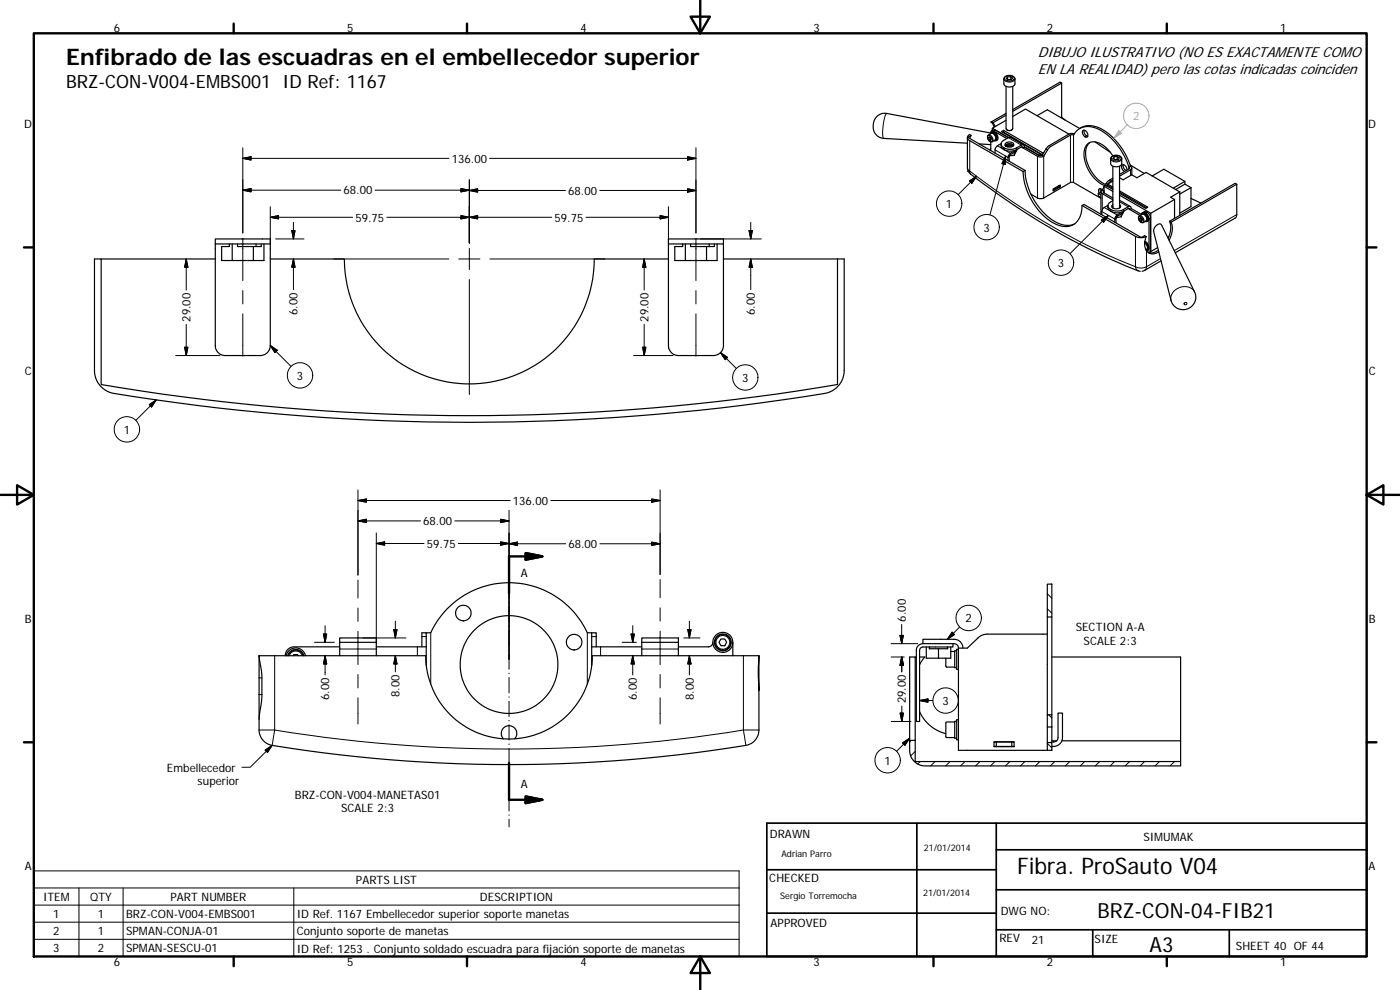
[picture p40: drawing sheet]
<svg xmlns="http://www.w3.org/2000/svg" width="420mm" height="297mm" viewBox="0 0 420 297" stroke-linecap="round" stroke-linejoin="round" font-family="sans-serif">
<defs><g id="words">
<g font-size="6.9">
<text x="19.8" y="19.4">Enfibrado de las escuadras en el embellecedor superior</text>
<text x="305.3" y="262.2">Fibra. ProSauto V04</text>
</g>
<g font-size="6.3">
<text x="329.4" y="275.4">BRZ-CON-04-FIB21</text>
<text x="345" y="285.6">A3</text>
</g>
<text font-size="5.5" x="19.8" y="26.4">BRZ-CON-V004-EMBS001 ID Ref: 1167</text>
<g font-size="4.4">
<text x="311.5" y="17.3">DIBUJO ILUSTRATIVO (NO ES EXACTAMENTE COMO</text>
<text x="311.5" y="22.2">EN LA REALIDAD) pero las cotas indicadas coinciden</text>
</g>
<g font-size="3.5">
<text x="34.2" y="9.6">6</text>
<text x="104.2" y="9.6">5</text>
<text x="174.2" y="9.6">4</text>
<text x="244.2" y="9.6">3</text>
<text x="314.2" y="9.6">2</text>
<text x="384.2" y="9.6">1</text>
<text x="7.3" y="38.4">D</text>
<text x="410.6" y="38.4">D</text>
<text x="135.6" y="48.8">136.00</text>
<text x="103.1" y="58.4">68.00</text>
<text x="170.5" y="58.4">68.00</text>
<text x="283.9" y="62.4">1</text>
<text x="106.6" y="66.5">59.75</text>
<text x="166.4" y="66.5">59.75</text>
<text x="295.1" y="69.5">3</text>
<text x="317.4" y="80.1">3</text>
<text x="89.3" y="94.5" transform="rotate(-90 89.3 94.5)">6.00</text>
<text x="226.6" y="94.5" transform="rotate(-90 226.6 94.5)">6.00</text>
<text x="57.2" y="96.5" transform="rotate(-90 57.2 96.5)">29.00</text>
<text x="194.6" y="96.5" transform="rotate(-90 194.6 96.5)">29.00</text>
<text x="7.4" y="112.6">C</text>
<text x="89.1" y="113.9">3</text>
<text x="410.8" y="112.6">C</text>
<text x="222.7" y="114.6">3</text>
<text x="37.1" y="130.1">1</text>
<text x="153.9" y="151.4">136.00</text>
<text x="127" y="157.5">68.00</text>
<text x="128.1" y="164.3">59.75</text>
<text x="170.6" y="164.4">68.00</text>
<text x="156.3" y="173">A</text>
<text x="7.4" y="186.9">B</text>
<text x="271.9" y="186.5" transform="rotate(-90 271.9 186.5)">6.00</text>
<text x="289.8" y="186.7">2</text>
<text x="322.8" y="189.4">SECTION A-A</text>
<text x="410.8" y="186.9">B</text>
<text x="325.2" y="193.5">SCALE 2:3</text>
<text x="119.9" y="209.1" transform="rotate(-90 119.9 209.1)">8.00</text>
<text x="98.8" y="210.1" transform="rotate(-90 98.8 210.1)">6.00</text>
<text x="191.2" y="210.1" transform="rotate(-90 191.2 210.1)">6.00</text>
<text x="208.2" y="210.1" transform="rotate(-90 208.2 210.1)">8.00</text>
<text x="271.9" y="211" transform="rotate(-90 271.9 211)">29.00</text>
<text x="282.8" y="211.5">3</text>
<text x="50.1" y="231.5">Embellecedor</text>
<text x="265.4" y="229.4">1</text>
<text x="59.3" y="235.7">superior</text>
<text x="88.5" y="239.6">BRZ-CON-V004-MANETAS01</text>
<text x="156.3" y="236.5">A</text>
<text x="102.4" y="243.8">SCALE 2:3</text>
<text x="231.1" y="251.4">DRAWN</text>
<text x="343.2" y="252.3">SIMUMAK</text>
<text x="7.4" y="261.1">A</text>
<text x="410.8" y="261.1">A</text>
<text x="106.8" y="265.2">PARTS LIST</text>
<text x="230.9" y="264.6">CHECKED</text>
<text x="12.9" y="270.3">ITEM</text>
<text x="16" y="275.4">1</text>
<text x="27.1" y="270.3">QTY</text>
<text x="29.4" y="275.4">1</text>
<text x="37.9" y="275.4">BRZ-CON-V004-EMBS001</text>
<text x="51.2" y="270.3">PART NUMBER</text>
<text x="89.1" y="275.4">ID Ref. 1167 Embellecedor superior soporte manetas</text>
<text x="144" y="270.3">DESCRIPTION</text>
<text x="300.3" y="274.5">DWG NO:</text>
<text x="16" y="280.6">2</text>
<text x="29.4" y="280.5">1</text>
<text x="37.9" y="280.6">SPMAN-CONJA-01</text>
<text x="89.1" y="280.6">Conjunto soporte de manetas</text>
<text x="231.3" y="278.2">APPROVED</text>
<text x="16" y="285.7">3</text>
<text x="29.4" y="285.7">2</text>
<text x="37.9" y="285.7">SPMAN-SESCU-01</text>
<text x="89.1" y="285.8">ID Ref: 1253 . Conjunto soldado escuadra para fijación soporte de manetas</text>
<text x="299.9" y="282.6">REV</text>
<text x="309.7" y="283.3">21</text>
<text x="328.5" y="283">SIZE</text>
<text x="370.9" y="285.1">SHEET 40 OF 44</text>
<text x="34.2" y="289.9">6</text>
<text x="104.2" y="289.9">5</text>
<text x="174.2" y="289.9">4</text>
<text x="244.2" y="289.9">3</text>
<text x="314.2" y="289.9">2</text>
<text x="384.2" y="289.9">1</text>
</g>
<text font-size="3.5" fill="#f0f" x="340.1" y="36.1">2</text>
<g font-size="2.7">
<text x="234.5" y="257.1">Adrian Parro</text>
<text x="277.3" y="255.2">21/01/2014</text>
<text x="234.2" y="269.7">Sergio Torremocha</text>
<text x="277" y="268.7">21/01/2014</text>
</g>
</g></defs>
<g fill="none" stroke="#000" stroke-width=".36">
<path d="M297.3 39.9l-31.2-5.9a3.8 3.8 0 0 0-4 3.3 3.8 3.8 0 0 0 3.1 4.2l25.1 1.5M297.3 39.8l.3-.5 .5-.1 4.1 2.4M297.4 39.9a1.38 1.38 0 0 1 1.5 .6 1.38 1.38 0 0 1 0 1.5l-.2 .1M297.4 36.6l.5 .3M297.4 36.6l.6 .7 .3 .9M297.5 39.6a1.6 1.6 0 0 1 2 1.8l-.2 .6-.3 .2M297.6 39.3l1-.3 4 2.3-1.4 .8a1.23 1.23 0 0 0-.7 1.4 1.23 1.23 0 0 0 1.1 1 4.2 4.2 0 0 0 3.5-.1l1.4-.9a.57 .57 0 0 1 .7 0 .57 .57 0 0 1 .3 .6M297.8 38.5v.6M297.9 36.9l.8 1.1M301.2 39.7l11.7 6.7M301.2 39.1l11.8 6.8M301.2 39.1v.6"/>
<path d="M301.2 39.1l-.7 .4 11.8 6.8v.4M301.2 39.7l-.2 .1M301.5 23.1a1.97 1.97 0 0 1 3.1 .6v1.4a1.9 1.9 0 0 1-3.3 0v-1.6zM301.9 36.1l-4.1 2.4 4.8 2.8 .6-.1 4 2.3M301.9 25.9v12.7a1.16 1.16 0 0 0 2 0v-12.7M301.9 34.6l-4 2.3M301.9 34l-4.5 2.6M302.2 39a1.16 1.16 0 0 0 1.4 0M302.4 23.1v.8l.9-.1M302.4 23.1l.9-.1 .6 .5-.4 .5h-1l-.5-.5zM303.3 23.8l.2 .2M303.3 23v.8"/>
<path d="M303.9 34.9l3.9-2.2 13 7.6M311.2 34.7l3.1-1.8 9.7 5.7a6.6 6.6 0 0 1 7.7 .8 20.7 20.7 0 0 1 7.6 10.5M318.6 24.9l-14.7 8.5M318.6 24.9l-.5-.2-14.2 8.2M318.6 24.9v10.3l1.1 .9M318.6 35.2l-.2 .1M325 39.1a1.28 1.28 0 0 1 1.3 .7 1.28 1.28 0 0 1-.1 1.3 1.42 1.42 0 0 1-1.2-2zM325.4 39.1a1.56 1.56 0 0 0 1 1.8M290.3 41.3v9.1l.3 1a53.4 53.4 0 0 0 8.5 6.6 191.5 191.5 0 0 0 43.1 23.4M290.6 51.4l-.2 .1M291 41.5l.5-.9-.5-.3a.98 .98 0 0 0-.7 1 .98 .98 0 0 0 .7 .9l16.1 9.3M291.5 40.6l-1.1 .6 17.2 9.9"/>
<path d="M293.8 43.2l3.5 .2M296.9 41l.4 .3 .2 .5-.2 .3-.4-.2-.2-.6zM297 41.1l-.3 .2M297.2 40.2a.8 .8 0 0 1 .8-.7 .8 .8 0 0 1 .8 .6 1.34 1.34 0 0 1 0 2.2l-.4-.1a.97 .97 0 0 0 .6-.8 .97 .97 0 0 0-.5-1 .74 .74 0 0 0-.5-.5 .74 .74 0 0 0-.8 .3M297.3 41.3l.1 .3M297.3 42.6v2.6M297.3 44.6l-.2 .4M297.4 41.6h.1M297.4 41.6l-.5 .3M300.4 43.1l-1.1 .6-.5 .7-.2 1.5M300.4 43.2a2.35 2.35 0 0 0 3 2.2l1.4-.3 1.9-1.1 .3 .4M301.7 43.6a1.87 1.87 0 0 1 2.5 0"/>
<path d="M301.7 43a1.64 1.64 0 0 1 2.6 .4 1.53 1.53 0 0 1-2.7-.1zM301.9 43.9a2.01 2.01 0 0 1 2.1 0M302.3 44l.5-.1 .8 .1M304.4 46.6l-1.5 .2M304.4 45.7v.9M304.8 45.1l-1.9 1.1-.4 1v1M305 45.3l-.6 1.3M305.3 44.8l-.6 .7-1.7 1.1-.1 1.8M307 44.4l4.4 2.5a2.02 2.02 0 0 0 1.8 0M307.1 51.5a18.9 18.9 0 0 0 10.3 16 5 5 0 0 0 7.2-4.5l.1-1.3M307.5 44.1l4.3 2.5 .5-.3M307.5 44.1l4.3 2.5"/>
<path d="M307.5 44.1l-.5 .3M307.6 51.1l-.5 .4M307.6 51.1a19.1 19.1 0 0 0 10 15.9 5.9 5.9 0 0 0 4.8 .2M309.4 58.3l2 1.1 1.4 .2 8.9-4.9 8.7 4.8M311.8 46.6h1M311.8 46.6h.1M312.8 46.6l-.1 .1M312.8 46.6l.4 .3M313 45.9v.3M313.2 46.9l1.3-2.2 .8-.8 6-3.4h.8a5.5 5.5 0 0 1 7.8-1.6 20.5 20.5 0 0 1 9.1 11.6l-3 1.8M313.3 45.7l-.3 .2M317.7 55.8v.2l-1.6 1"/>
<path d="M317.7 55.8l.5 .3v-.6l-2.1 1.2v.6l2.1-1.2M322.4 40.2l-.7-.2-.9 .3-6.1 3.5-1.9 2.8M326 40.7l.1 .1M327.1 42.8a5.8 5.8 0 0 0-.5 6.7 10.7 10.7 0 0 0 5.2 5.9M328.6 42.6l4.6 3.1M329.6 58.1l.8 .4M329.6 58.1v.7l.8 .4M330.2 56.6l.2 1.1M330.4 57.6v6.7M330.4 57.6l-.8 .5M330.8 57a.56 .56 0 0 0-.4 .6 .56 .56 0 0 0 .4 .5l3.2 1.8M330.8 57l.5 .3"/>
<path d="M330.8 57a.65 .65 0 0 0-.9-.3 .65 .65 0 0 0-.1 1l.1 .2M331.3 57.3l-.1 .5 2.8 1.6M331.3 56.1l-.5 .9M331.3 57.2v.1M331.3 55.9l.5-.3 2.2 1.2M331.3 55.9l2.7 1.5M331.3 55.9v1.9M332.5 55.3l-.3 .5 .3-.2 1.5 .9M332.5 55.2v.4M332.5 55.2l1.5 .9M333.6 47a1.89 1.89 0 0 1 3 .6v1.5a1.94 1.94 0 0 1-3.3 0v-1.6zM334 46.8a7.6 7.6 0 0 0-6.1-4.3 3.4 3.4 0 0 0-2.6 4.1 11.1 11.1 0 0 0 6.3 9.1"/>
<path d="M334 53.5l-1.5 .9-1 1.4M334 54l-1.5 1.2M334 49.9v12.5M334 54.4l-1.5 .8M334.4 47l.9-.1 .6 .4-.3 .6-.9 .1-.7-.4zM334.4 47v.8M335.3 47.8l.2 .1M335.3 47.8l-.8 .1M335.3 46.9v.9M336 49.9v12.5M336 58.6l9.4 5.4M336 57.3l8.5 4.9-.7 .3-7.8-4.5"/>
<path d="M336 57.7l8.1 4.7M337.1 49.4a1.68 1.68 0 0 0 .8 1.8M338.3 51a1.26 1.26 0 0 0-1.6-1.4 1.55 1.55 0 0 0 .8 1.9M339.2 49.5l4.2 2.5M339.3 49.9a.57 .57 0 0 1 .4 .5 .57 .57 0 0 1-.4 .5l-3.3 2M339.3 49.9l-.5 .2M339.7 52.5l-2.7 1.5-1-.7M339.7 52.5l1.5 .8 2.7-1.6 10.2 5.9M339.7 50.4v2.1M345.8 52.8l3.5-2 6.3 3.6v.8l1.8 1.1M352.5 59.9v5.6M352.5 59.9l-7.1 4.1"/>
<path d="M354.1 57.6v7M354.1 57.6l-2.8 1.6 1.2 .7M355.6 55.2l-2.8 1.7M355.6 54.4l-3.5 2.1M357.4 56.3v5.7l-3.3 1.9M357.4 56.3l-3.3 1.9M357.4 59.5l3 1.4M371.2 55.3v9.1l-.2 .8-18.3 10.6M371.2 55.3l-19.8 11.4M371.2 55.3l-.5-.3-19.7 11.4M30.4 77.7h34.2M64.6 73.2v30.5a3 3 0 0 0 3 3h10.5a3 3 0 0 0 3-3v-30.5"/>
<path d="M64.6 71.7h16.5v1.5h-16.5zM68.8 73.2l.1 .8h-2.4v4.2h9.5M69.7 73.2v5M76 74v4.2M76.8 73.2v.8M78.4 73.2v.8h-7.1v-.8M79.2 73.2v5h-3.2M81.1 77.7h22.2a37.5 37.5 0 0 0 37.5 37.5 37.5 37.5 0 0 0 37.5-37.5h22.3M200.6 71.7h16.5v1.5h-16.5zM200.6 73.2v30.5a3 3 0 0 0 3 3h10.5a3 3 0 0 0 3-3v-30.5M204.8 73.2l.1 .8h-2.4v4.2h9.5M205.7 73.2v5"/>
<path d="M212 74v4.2M212.8 73.2v.8M214.4 73.2v.8h-7.1v-.8M215.2 73.2v5h-3.2M217.1 77.7h36.3v33.4a7 7 0 0 1-5.9 6.9 658.1 658.1 0 0 1-214.5-.2 7 7 0 0 1-4.6-6.7v-33.4h2v37.7a658.6 658.6 0 0 0 220.9 0v-37.7M324.7 61.7l.6-.4 17.2 10 1-.6 .5 .3a3.8 3.8 0 0 1-3.2-.1zM332.5 61.7a2.38 2.38 0 0 0 3 2.2l1.4-.4 1.8-1 .4 .4M332.5 61.6l-1.5 1.1-.3 .6v1.1M334 61.9l-.3 .2M334 61.4a.74 .74 0 0 0-.2 .9 .74 .74 0 0 0 .9 .3 1.08 1.08 0 0 0 1.6-1l-.3-.2M334 60.2l-.7 .4a1.25 1.25 0 0 0-.8 1.4 1.25 1.25 0 0 0 1.2 1 4.2 4.2 0 0 0 3.5-.1l1.4-.9a.58 .58 0 0 1 .6 0 .58 .58 0 0 1 .3 .6M334 62.3l-.1 .1"/>
<path d="M336 61.9l.2 .2M336 60.1l3.2 1.9M336.5 65l-1.5 .3M336.5 64.2v.8M336.9 63.6l-2.1 1.3-.2 .6v1.2M337 63.8l-.5 1.2M337.3 63.3l-.3 .6-1.9 1.2-.2 1.8M339.1 62.9l3 1.7M339.5 62.6l3.1 1.7M339.5 62.6l-.4 .3M342.2 65.3l.4 .2 .2 .6-.2 .2-.4-.2-.2-.5zM342.4 65.4l-.4 .2"/>
<path d="M342.5 64.4a.8 .8 0 0 1 .8-.7 .8 .8 0 0 1 .8 .7 1.33 1.33 0 0 1 0 2.1l-.4-.1M342.6 64.4a.96 .96 0 0 1 1-.1 .96 .96 0 0 1 .5 .9 .75 .75 0 0 1-.4 1.2M342.6 65.5l.1 .3M342.7 65.8h.1M342.7 65.8l-.5 .3M342.7 64.2a1.37 1.37 0 0 1 1.5 .5 1.37 1.37 0 0 1 0 1.5l-.2 .2M342.8 63.9a1.58 1.58 0 0 1 2 1.8v.4l-.5 .3M343.2 63.7a1.64 1.64 0 0 1 2.1 1.7v10.5M343.5 72.8a1.41 1.41 0 0 1 .6 2.2h-.2a1.27 1.27 0 0 0-.4-2.2M343.6 72.6a1.69 1.69 0 0 1 .6 2.5l-.2 .1M343.6 72.4a1.66 1.66 0 0 1 .7 2.7M344 71a3.8 3.8 0 0 0 1.1 5.1l1 .1 1.7-.6"/>
<path d="M344.2 74.9h.1M344.8 65.7v10.1M345.4 64l-.1 11.5M347.1 67.6a.95 .95 0 0 1 1.5-.1l9.9 20a3.8 3.8 0 0 1-2.1 5.2 3.8 3.8 0 0 1-5-2.5l-5.2-20.7a2.26 2.26 0 0 1 .9-1.9zM347.4 74.3l-2 1.2M347.7 75.1a3.4 3.4 0 0 1-3.1 .7M348.4 78.3l-5.6 3.1M351 66.4a6.1 6.1 0 0 1-.4 5.1M351 66.4l.4 .3M351.4 66.7a6.1 6.1 0 0 1-.5 5.4M314.3 175.3h1.4v9.8h-1.4zM77.8 196.7h50a25 25 0 0 0 25 25 25 25 0 0 0 25-25h50"/>
<path d="M77.8 196.7l.8 5.8v5.9l-.8 6.2v4.4a4.7 4.7 0 0 0 3.9 4.6 435.9 435.9 0 0 0 143.1-.2 4.6 4.6 0 0 0 3-4.4v-11.8M77.8 196.7v19.1M85.8 196.7a2.99 2.99 0 0 1 3-2.3 2.99 2.99 0 0 1 2.9 2.3M86.3 196.7a2.52 2.52 0 0 1 2.5-1.8 2.52 2.52 0 0 1 2.4 1.8M86.5 196.7a2.33 2.33 0 0 1 2.3-1.6 2.33 2.33 0 0 1 2.2 1.6M88 196.7l.2-.3h1.1l.2 .3M101.9 194.1h-13.6a2.62 2.62 0 0 0-2.7 2.6M101.9 192.7v4M101.9 192.7h11M112.9 194.1h15M112.9 192.7v-1.3h-11v1.3M112.9 192.7v4"/>
<path d="M126.6 194.1v-4.2h1.3v9.7M127.9 189.9h1.4a25.9 25.9 0 0 1 23.5-15.1 25.9 25.9 0 0 1 23.5 15.1h1.3M177.6 189.9v9.7M177.6 189.9h1.3v4.2M177.6 194.1h15M192.6 192.7v4M192.6 192.7h11M203.6 192.7v-1.3h-11v1.3M203.6 192.7v4M213.9 192.7a1.37 1.37 0 0 1-1.3 1.4h-9M214.4 192.5h.2M214.4 192.3a2.53 2.53 0 0 1 4.1-1.7 2.53 2.53 0 0 1-.5 4.3 2.53 2.53 0 0 1-3.6-2.4"/>
<path d="M214.4 192.3h.2M214.4 192.3v.2M216.4 191.7h1.1l.6 1-.6 1h-1.1l-.6-1zM219.9 192.7v4M227.8 196.7v10.5l-.2-4.6zM274.7 197.1h.3M276 197.1h1.5l-1.5 2.3M277 193.1v-1.3h9.3a2.62 2.62 0 0 1 2.7 2.7M278 194.1v3.4h7.3v-3.4M278.9 194.1v.5h5.5v-.5M279 194.1v.5M281.7 194.6v2.9"/>
<path d="M283.9 197.5v2.6l2.6 .1M284.3 194.1v.5M285.3 195.5h1.2M286 193.1v1h-9l-.9 .6-.1 21.8h-1v-21.4a1.97 1.97 0 0 1 2-2h9.3a1.3 1.3 0 0 1 1.3 1.4M287.1 195.3h-.6v5h.6M287.6 194.5v30.6h26.7M287.6 194.8h-.5v6h.5M314.3 185.1v29.4M314.3 190.3h-18.4l-2.1 .8-3.5 3.4h-2.7M315.7 197.1h38.6v31.4M315.7 185.1v29.4M276 213.5a11.8 11.8 0 0 0 7.9 6.6"/>
<path d="M286.5 216.6h-2.4l-.2 .3v4.3l2.6 .1M287.1 216.4h-.6v5.1h.6M287.6 216h-.5v6h.5M314.3 218.1v4.7M314.3 214.5h1.4v3.6h-1.4zM315.7 218.1v4.7M151.1 221.7a2.33 2.33 0 0 1 0-3.3 2.33 2.33 0 0 1 3.3 0 2.33 2.33 0 0 1 0 3.3M273 222.1h1.7v6.4h79.6v1.3h-76.6a4.7 4.7 0 0 1-4.7-4.7zM274.7 222.1v-25h-1.7v25M298.3 224h6M298.3 222.6h.7M298.3 222.6h6v1.4h-6z"/>
<path d="M299 222.6v1.4M299 222.6h4.6v1.4M300.8 224h.1M303.6 222.6h.7M314.3 222.8h1.4v2.3h-1.4zM315.7 222.6a1.44 1.44 0 0 0 1.8-1.3v-7.3h1.4v7.3a2.76 2.76 0 0 1-3.2 2.7M315.7 222.3h1.4M318.7 222.3h35.6"/>
<circle cx="297.6" cy="41.2" r="1.25"/>
<circle cx="342.9" cy="65.5" r="1.26"/>
<circle cx="139.1" cy="183.9" r="2.34"/>
<circle cx="152.8" cy="199.4" r="14.7"/>
<circle cx="172.3" cy="192.7" r="2.33"/>
<circle cx="216.9" cy="192.7" r="2.34"/>
<circle cx="216.9" cy="192.7" r="3"/>
</g>
<g fill="#000">
<circle cx="302.4" cy="23.9" r=".18"/>
<circle cx="77.8" cy="196.7" r=".18"/>
<circle cx="227.8" cy="196.7" r=".18"/>
</g>
<g fill="none" stroke="#000" stroke-width=".3">
<path d="M266.1 34a10.9 10.9 0 0 0-1.2 6.5l.3 1M298.8 39.1l-.5 .2M301.3 23.7a1.9 1.9 0 0 0 3.3 0M301.7 23.1a1.62 1.62 0 0 1 2.7 .6 1.82 1.82 0 0 1-2.9-.1zM72.9 57.1l2.4-.5v1zM72.9 47.5l2.4-.5v1zM72.9 57.1h29.4M72.9 47.5h61.9M72.9 44.3v25.6M112.6 57.1h28.3M138.3 56.6l2.6 .5-2.6 .5zM140.9 57.1l2.5-.5v1.1z"/>
<path d="M140.9 57.1h28.8M140.9 53.9v19M146.9 47.5h62M180 57.1h28.9M206.3 56.6l2.6 .6-2.6 .5zM206.3 47l2.6 .5-2.6 .5zM208.9 44.3v25.6M290.9 54.3l2.2-1.4-1.4 2.1zM291 42.2v9.1l-.7-.9M291.3 52.2l-.3-.9a205.1 205.1 0 0 0 49.8 28.7l.2 .8 .6 .5M293.1 52.9l-5.6 5.5M296.5 40.7a1.06 1.06 0 0 1 1.1 .6 1.06 1.06 0 0 1-.1 1.2 1.34 1.34 0 0 1-1-1.8z"/>
<path d="M296.6 40.5a1.33 1.33 0 0 1 1.2 2M298.6 45l3.9 2.2 .4-.2M299.3 43.7l3.9 2.3v.4M301.2 44.3v.5M301.3 44.4v.5M301.8 46.8l-4.7 17.7M301.8 46.8l-.1 2.6-1-.3zM302.6 41.3l3.9 2.2M304.5 45.2v.4M305.1 44.4v.5M306.5 44.1l.5 .3M311.8 46.6l-.4 .3v12.5"/>
<path d="M313.2 46.9v12.5M313.9 44.7l.5 .3M314.9 43.7l.4 .2M321.3 40.5v14.3M322.2 40.5v14.3M331.3 57.3v.5l-.5 .3v4.9M331.9 55.1l.5 .3M332.9 54.1l.5 .3M333.3 47.6a1.9 1.9 0 0 0 3.3 0M333.7 47a1.81 1.81 0 0 1 2.8 .5 1.71 1.71 0 0 1-3 0zM338.8 50.1v.6M339.3 50.9v1.7"/>
<path d="M55.9 77.7l.5 2.5h-1zM55.9 77.7v9.3M72.9 71.5v12.7M81.1 62v11.1M81.1 65.2l2.5-.5v1zM82.7 71.7h8.5M87.6 69.2h1l-.5 2.5zM88.1 66.7v5M88.1 77.7l.5 2.5h-1zM88.1 77.7v9.2M100.2 77.7h34.5M105.8 65.2h-24.7"/>
<path d="M116.1 65.2h49.5M137.7 77.7h6.3M138.3 64.7l2.6 .5-2.6 .5zM140.9 65.2l2.5-.5v1zM140.9 74.5v6.4M147 77.7h34.5M175.9 65.2h24.7M193.3 77.7v9.3M193.3 77.7l.5 2.5h-.9zM198.1 64.7l2.5 .5-2.5 .5zM200.6 62v11.1M208.9 71.5v12.7"/>
<path d="M210.2 71.7h18.3M224.8 69.2h1l-.5 2.5zM225.3 66.7v5M225.3 77.7l.5 2.5h-1zM225.3 77.7v9.2M330.5 66l2.1-1.4-1.4 2.1zM330.7 63.5l3.9 2.2 .3-.2M331.4 62.3l3.9 2.2v.4M332.6 64.6l-11.5 11.5M333.3 62.8v.6M333.4 62.9v.5M336 60.6l2.6 1.4"/>
<path d="M336.6 63.8v.4M337.2 62.9v.5M338.6 62.6l.5 .3M340.8 70.9v9.1a3.6 3.6 0 0 0 3.3 0v-4.8M341.8 65a1.06 1.06 0 0 1 1.1 .6 1.06 1.06 0 0 1-.1 1.2 1.35 1.35 0 0 1-1-1.8zM341.9 64.8a1.33 1.33 0 0 1 1.2 2M343.5 72.7a1.57 1.57 0 0 1 .7 2.2M344.1 63.6l-.3 .2M344.3 63.8l-.3 .2M345.3 65.4l-.5 .3M348.3 77.6l-4.2 2.4-.5 1.1M371.2 64.4l-18.8 10.8"/>
<path d="M55.9 97.3v9.4M72.9 87.2v4M72.9 94.2v12.6M140.9 83.9v34.5M193.3 97.3v9.4M208.9 87.2v4M208.9 94.2v12.6M358.5 87.5a4 4 0 0 0-4.3-1.3 4 4 0 0 0-2.8 3.6v.4M46.9 120l-6.1 6.1M52.7 106.7h13.3M55.4 104.2h1l-.5 2.5zM81.1 103.7l2.1 1.4-.7 .7z"/>
<path d="M81.1 103.7l6.3 6.3M190.2 106.7h11.8M192.9 104.2h.9l-.5 2.5zM216.2 105.8l2.2 1.4-.8 .7zM216.2 105.8l4.8 4.8M44.8 121.4l2.1-1.4-1.4 2.1zM107.4 147v25.6M107.4 150.2l2.5-.5v1zM107.4 156.3l2.5-.5v1zM107.4 150.2h45.7M107.4 156.3h18.8M112.9 159.9v33.2"/>
<path d="M136.5 156.3h16.3M150.3 155.8l2.5 .5-2.5 .5zM152.8 153.1v47.7M165.3 150.2h32.8M195.6 149.7l2.5 .5-2.5 .5zM198.1 147v25.4M107.4 174.1v5.4M112.9 163.1l2.5-.5v1zM112.9 163.1h14.4M137.6 163.1h15.2M150.3 162.6l2.5 .5-2.5 .5zM152.8 163.2l2.5-.6v1.1z"/>
<path d="M152.8 163.2h17M180 163.2h18.1M195.6 162.6l2.5 .6-2.5 .5zM198.1 173.9v5.5M314.3 178.1l1.4 1.4M82.4 196.7v22.3h-4.6M86.8 196.7a2.07 2.07 0 0 1 2-1.4 2.07 2.07 0 0 1 1.9 1.4M94.4 192.7h5.9M97.1 190.2h1l-.5 2.5zM97.6 187.7v5M97.6 196.7v5.8M97.6 196.7l.5 2.5h-1z"/>
<path d="M101.9 194.7h11M107.4 182.4v4M107.4 189.4v10M108.9 191.4h12.9M118.2 188.9h1l-.6 2.5zM118.6 186.4v5M118.6 196.7v4.9M118.6 196.7l.6 2.5h-1zM125.3 194.1v2.6M126.6 191h1.3M129.3 189.9v15.4M176.3 189.9v15.4"/>
<path d="M177.6 191h1.3M180.2 194.1v2.6M186.7 192.7h4.3M189.4 190.2h1l-.5 2.5zM189.9 187.7v5M189.9 196.7v5.8M189.9 196.7l.5 2.5h-1zM192.6 194.7h11M198.1 182.4v4M198.1 189.4v10M205.2 191.4h4.9M206.4 188.9h1l-.5 2.5z"/>
<path d="M206.9 186.4v5M206.9 196.7v5.8M206.9 196.7l.5 2.5h-1zM223.1 196.7v22.3h4.7M267.4 197.1h4M267.4 193.1h8M270.1 190.6h1l-.5 2.5zM270.6 187.3v5.8M270.6 197.1v4.5M270.6 197.1l.5 2.5h-1zM285.7 189.7l.8 .7-2.2 1.4zM288 188.1l-3.7 3.7"/>
<path d="M314.3 182.6l1.4 1.4M77.8 203.4h.8M77.8 208.4h.8M107.4 202.4v4M107.4 209.4v7.8M152.8 202v.1M152.8 203.3v4.6M152.8 209.1v.1M152.8 210.4v4.6M152.8 216.1v.2M152.8 217.5v4.6M198.1 202.4v4"/>
<path d="M198.1 209.4v7.8M267.5 216.5h5.9M270.1 214h1l-.5 2.5zM270.6 211.9v4.6M276 210.2l2.5-.5v1zM276 210.2h4M314.7 214.5l1 .9M79.6 225.1l2.1-1.5-1.4 2.2zM152.8 223.2v.2M152.8 224.6v4.6M152.8 230.3v.2M152.8 231.6v4.6"/>
<path d="M152.8 237.4v.2M152.8 238.7v4.6M223.8 223.6l-.7-4.6a435.7 435.7 0 0 1-140.7 0l-.7 4.6-6.6 6.6h-2.5M270.9 222.9l2.1-1.4-1.4 2.1zM273 221.5l-3.9 3.9M273.5 222.1l-.5 .6M274.7 225.5l-1.4 1.3M276.2 228.5l-.8 .7M280.6 228.5l-1.3 1.3M285.1 228.5l-1.3 1.3M289.6 228.5l-1.3 1.3M294.1 228.5l-1.3 1.3"/>
<path d="M298.6 228.5l-1.3 1.3M303.1 228.5l-1.4 1.3M307.6 228.5l-1.4 1.3M312.1 228.5l-1.4 1.3M314.3 223.1l1.4 1.3M316.6 228.5l-1.4 1.3M321 228.5l-1.3 1.3M325.5 228.5l-1.3 1.3M330 228.5l-1.3 1.3M334.5 228.5l-1.3 1.3M339 228.5l-1.3 1.3M343.5 228.5l-1.3 1.3"/>
<path d="M348 228.5l-1.3 1.3M352.5 228.5l-1.4 1.3M152.8 244.5v.1M152.8 245.8v2.3M10.1 261.3h211.7v25.7h-211.7zM10.1 266.4h211.7M10.1 271.6h211.7M10.1 276.7h211.7M23.7 266.4v20.6M36.9 266.4v20.6M88.2 266.4v20.6M10.1 281.8h211.7"/>
<circle cx="284.9" cy="61.1" r="3.8"/>
<circle cx="296.1" cy="68.2" r="3.8"/>
<circle cx="318.4" cy="78.8" r="3.8"/>
<circle cx="355.7" cy="91.1" r=".42"/>
<circle cx="90.1" cy="112.6" r="3.8"/>
<circle cx="223.7" cy="113.3" r="3.8"/>
<circle cx="38.1" cy="128.8" r="3.8"/>
<circle cx="216.9" cy="192.8" r="2.07"/>
<circle cx="290.7" cy="185.4" r="3.8"/>
<circle cx="283.8" cy="210.2" r="3.8"/>
<circle cx="266.4" cy="228.1" r="3.8"/>
</g>
<g fill="none" stroke="#000" stroke-width=".71">
<path d="M10.1 10h400.1v277h-400.1zM70.1 7.1v2.9M140.2 7.1v2.9M207.3 5h5.8l-2.9 5zM210.2 0v10M280.2 7.1v2.9M350.2 7.1v2.9M7.2 74.2h2.9M410.2 74.2h2.9M.2 148.5h9.9M5.1 145.6l5 2.9-5 2.9zM410.2 148.5l5-2.9v5.8z"/>
<path d="M410.2 148.5h9.9M157.8 165.9l5 1-5 1zM162.8 166.9h-10v11.1M7.2 222.7h2.9M152.8 228.9v11.1h10M157.8 239l5 1-5 1zM410.2 222.7h2.9M70.1 287v2.9M140.2 287v2.9M210.2 287l2.9 5h-5.8zM210.2 287v10M280.2 287v2.9"/>
<path d="M350.2 287v2.9"/>
</g>
<path d="M230.1 247h180.1v40h-180.1zM275.2 247v40M299 255h111.2M299 247v40M230.1 274h68.9M230.1 261h68.9M299 279h111.2M299 267h111.2M327.9 279v8M368.9 279v8" fill="none" stroke="#000" stroke-width=".51"/>
<path d="M157.8 165.9l5 1-5 1zM157.8 239l5 1-5 1z" fill="#000" stroke="#000" stroke-width=".71"/>
<g fill="#000" stroke="#000" stroke-width=".3">
<path d="M72.9 57.1l2.4-.5v1zM72.9 47.5l2.4-.5v1zM138.3 56.6l2.6 .5-2.6 .5zM140.9 57.1l2.5-.5v1.1zM206.3 56.6l2.6 .6-2.6 .5zM206.3 47l2.6 .5-2.6 .5zM290.9 54.3l2.2-1.4-1.4 2.1zM301.8 46.8l-.1 2.6-1-.3zM81.1 65.2l2.5-.5v1zM87.6 69.2h1l-.5 2.5zM138.3 64.7l2.6 .5-2.6 .5zM140.9 65.2l2.5-.5v1z"/>
<path d="M198.1 64.7l2.5 .5-2.5 .5zM224.8 69.2h1l-.5 2.5zM330.5 66l2.1-1.4-1.4 2.1zM55.9 77.7l.5 2.5h-1zM88.1 77.7l.5 2.5h-1zM193.3 77.7l.5 2.5h-.9zM225.3 77.7l.5 2.5h-1zM55.4 104.2h1l-.5 2.5zM81.1 103.7l2.1 1.4-.7 .7zM192.9 104.2h.9l-.5 2.5zM216.2 105.8l2.2 1.4-.8 .7zM44.8 121.4l2.1-1.4-1.4 2.1z"/>
<path d="M107.4 150.2l2.5-.5v1zM107.4 156.3l2.5-.5v1zM150.3 155.8l2.5 .5-2.5 .5zM195.6 149.7l2.5 .5-2.5 .5zM112.9 163.1l2.5-.5v1zM150.3 162.6l2.5 .5-2.5 .5zM152.8 163.2l2.5-.6v1.1zM195.6 162.6l2.5 .6-2.5 .5zM97.1 190.2h1l-.5 2.5zM97.6 196.7l.5 2.5h-1zM118.2 188.9h1l-.6 2.5zM118.6 196.7l.6 2.5h-1z"/>
<path d="M189.4 190.2h1l-.5 2.5zM189.9 196.7l.5 2.5h-1zM206.4 188.9h1l-.5 2.5zM206.9 196.7l.5 2.5h-1zM270.1 190.6h1l-.5 2.5zM270.6 197.1l.5 2.5h-1zM285.7 189.7l.8 .7-2.2 1.4zM270.1 214h1l-.5 2.5zM276 210.2l2.5-.5v1zM79.6 225.1l2.1-1.5-1.4 2.2zM270.9 222.9l2.1-1.4-1.4 2.1z"/>
</g>
<g fill="none" stroke="#f0f" stroke-width=".3">
<path d="M335.8 39.3l.7 .7-2.1 1.4zM338.3 37.4l-3.9 4"/>
<circle cx="341" cy="34.8" r="3.8"/>
</g>
<path d="M335.8 39.3l.7 .7-2.1 1.4z" fill="#f0f" stroke="#f0f" stroke-width=".3"/>
<use href="#words"/>
</svg>
